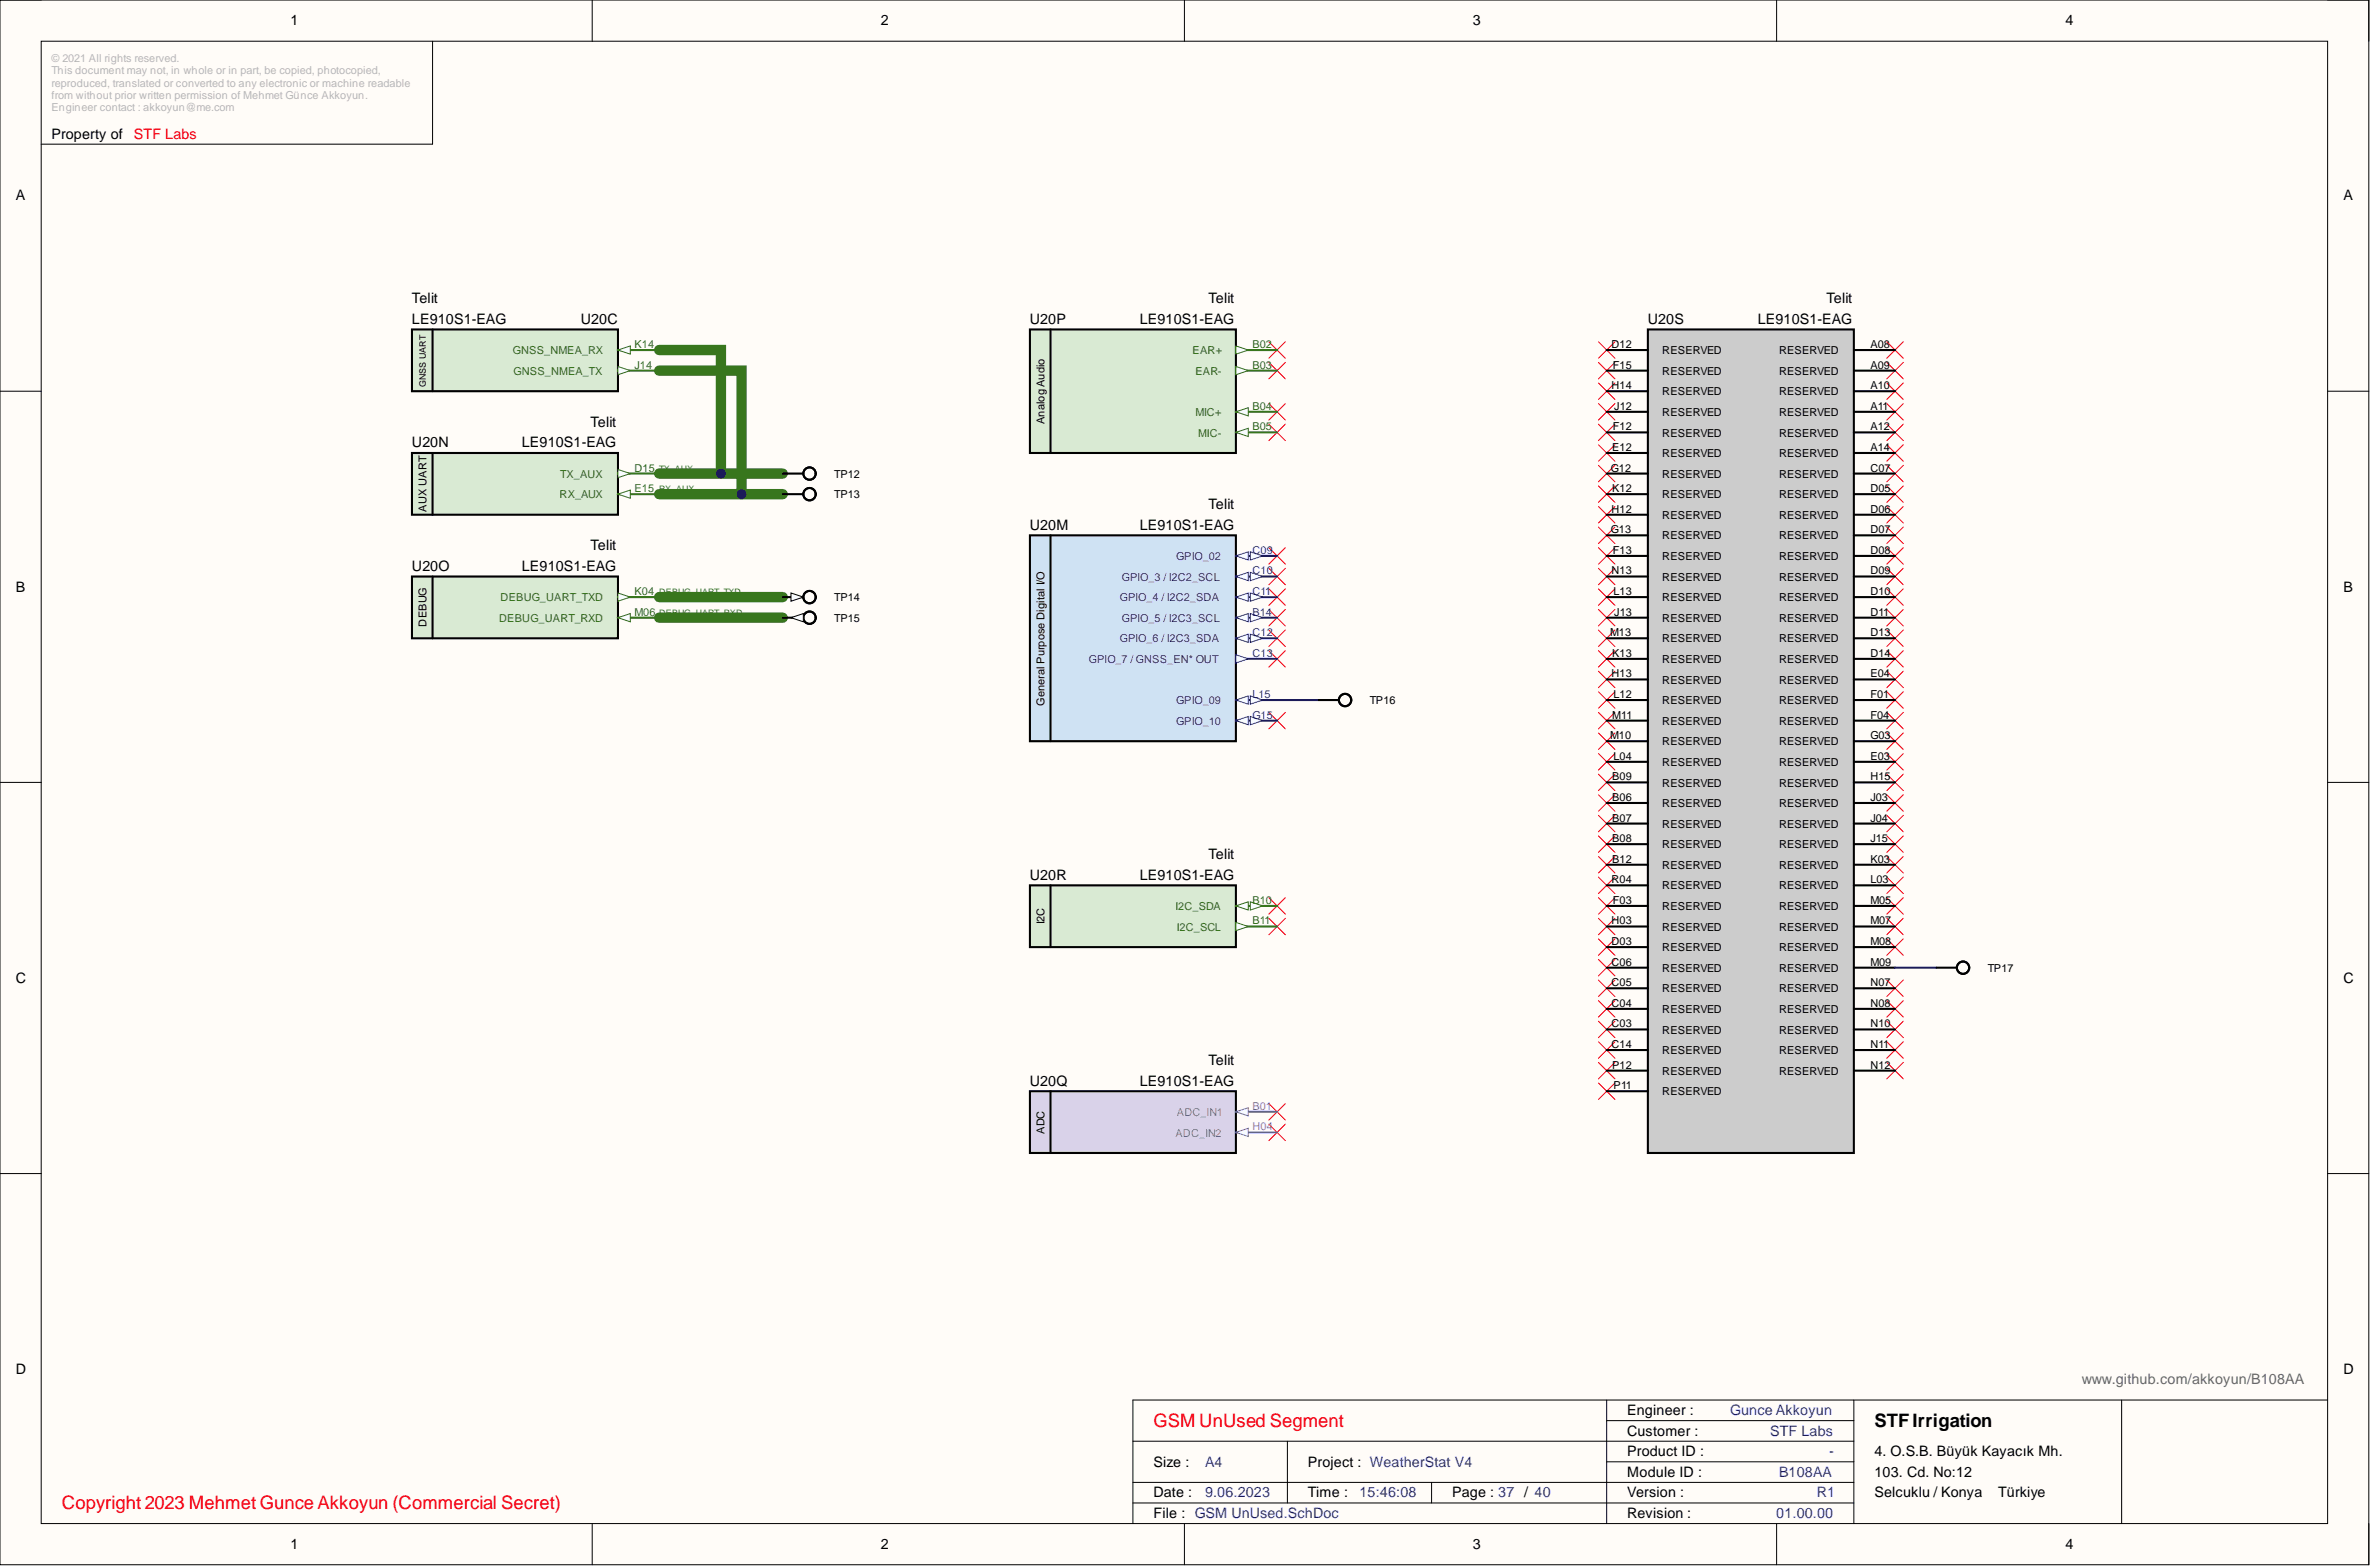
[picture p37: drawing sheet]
<svg xmlns="http://www.w3.org/2000/svg" width="292mm" height="193mm" viewBox="0 0 292 193" stroke-linecap="round" stroke-linejoin="round" font-family="sans-serif">
<defs><g id="words">
<g font-size="2.3" fill="#f00">
<text x="142.1" y="175.7">GSM UnUsed Segment</text>
<text x="7.6" y="185.8">Copyright 2023 Mehmet Gunce Akkoyun (Commercial Secret)</text>
</g>
<text font-size="2.3" x="230.9" y="175.7">STFIrrigation</text>
<g font-size="1.8">
<text x="35.8" y="3.1">1</text>
<text x="108.5" y="3.1">2</text>
<text x="181.4" y="3.1">3</text>
<text x="254.4" y="3.1">4</text>
<text x="6.3" y="17.1">Property of</text>
<text x="1.9" y="24.7">A</text>
<text x="288.7" y="24.7">A</text>
<text x="50.8" y="39.9">LE910S1-EAG</text>
<text x="50.8" y="37.4">Telit</text>
<text x="71.6" y="39.9">U20C</text>
<text x="126.9" y="39.9">U20P</text>
<text x="140.4" y="39.9">LE910S1-EAG</text>
<text x="148.9" y="37.4">Telit</text>
<text x="203" y="39.9">U20S</text>
<text x="216.5" y="39.9">LE910S1-EAG</text>
<text x="225" y="37.4">Telit</text>
<text x="72.7" y="52.6">Telit</text>
<text x="50.8" y="55.1">U20N</text>
<text x="64.3" y="55.1">LE910S1-EAG</text>
<text x="126.9" y="65.2">U20M</text>
<text x="140.4" y="65.2">LE910S1-EAG</text>
<text x="148.9" y="62.7">Telit</text>
<text x="50.8" y="70.3">U20O</text>
<text x="64.3" y="70.3">LE910S1-EAG</text>
<text x="72.7" y="67.8">Telit</text>
<text x="1.9" y="72.9">B</text>
<text x="288.7" y="72.9">B</text>
<text x="148.9" y="105.8">Telit</text>
<text x="126.9" y="108.3">U20R</text>
<text x="140.4" y="108.3">LE910S1-EAG</text>
<text x="1.9" y="121">C</text>
<text x="288.7" y="121">C</text>
<text x="148.9" y="131.2">Telit</text>
<text x="126.9" y="133.7">U20Q</text>
<text x="140.4" y="133.7">LE910S1-EAG</text>
<text x="1.9" y="169.2">D</text>
<text x="288.7" y="169.2">D</text>
<text x="200.5" y="174.3">Engineer :</text>
<text x="200.5" y="176.8">Customer :</text>
<text x="200.5" y="179.3">Product ID :</text>
<text x="230.9" y="179.3">4. O.S.B. Büyük Kayacık Mh.</text>
<text x="142.1" y="184.4">Date :</text>
<text x="142.1" y="180.6">Size :</text>
<text x="161.1" y="184.4">Time :</text>
<text x="161.1" y="180.6">Project : WeatherStat V4</text>
<text x="178.9" y="184.4">Page : 37 / 40</text>
<text x="200.5" y="181.9">Module ID :</text>
<text x="200.5" y="184.4">Version :</text>
<text x="230.9" y="181.9">103. Cd. No:12</text>
<text x="230.9" y="184.4">Selcuklu / Konya</text>
<text x="246.2" y="184.4">Türkiye</text>
<text x="35.8" y="190.7">1</text>
<text x="108.5" y="190.7">2</text>
<text x="142.1" y="186.9">File : GSM UnUsed.SchDoc</text>
<text x="181.4" y="190.7">3</text>
<text x="200.5" y="186.9">Revision :</text>
<text x="254.4" y="190.7">4</text>
</g>
<text font-size="1.8" fill="#f00" x="16.5" y="17.1">STF Labs</text>
<text font-size="1.8" fill="#666" x="256.5" y="170.5">www.github.com/akkoyun/B108AA</text>
<g font-size="1.8" fill="#00f">
<text x="213.2" y="174.3">Gunce Akkoyun</text>
<text x="218.1" y="176.8">STF Labs</text>
<text x="225.3" y="179.3">-</text>
<text x="148.5" y="184.4">9.06.2023</text>
<text x="148.5" y="180.6">A4</text>
<text x="167.5" y="184.4">15:46:08</text>
<text x="219.2" y="181.9">B108AA</text>
<text x="223.8" y="184.4">R1</text>
<text x="218.8" y="186.9">01.00.00</text>
</g>
<g font-size="1.4" fill="#b7b7b7">
<text x="6.3" y="7.6">© 2021 All rights reserved.</text>
<text x="6.3" y="9.1">This document may not, in whole or in part, be copied, photocopied,</text>
<text x="6.3" y="10.7">reproduced, translated or converted to any electronic or machine readable</text>
<text x="6.3" y="12.2">from without prior written permission of Mehmet Günce Akkoyun.</text>
<text x="6.3" y="13.7">Engineer contact : akkoyun@me.com</text>
</g>
<g font-size="1.4" fill="#38761d">
<text x="63.2" y="43.6">GNSS_NMEA_RX</text>
<text x="63.3" y="46.1">GNSS_NMEA_TX</text>
<text x="78.2" y="45.4">J14</text>
<text x="78.2" y="42.9">K14</text>
<text x="146.9" y="43.6">EAR+</text>
<text x="147.3" y="46.1">EAR-</text>
<text x="154.3" y="42.9">B02</text>
<text x="154.3" y="45.4">B03</text>
<text x="147.3" y="51.2">MIC+</text>
<text x="147.6" y="53.8">MIC-</text>
<text x="154.3" y="50.5">B04</text>
<text x="154.3" y="53">B05</text>
<text x="69" y="58.8">TX_AUX</text>
<text x="78.2" y="58.1">D15</text>
<text x="68.9" y="61.4">RX_AUX</text>
<text x="78.2" y="60.6">E15</text>
<text x="61.5" y="76.6">DEBUG_UART_RXD</text>
<text x="61.7" y="74">DEBUG_UART_TXD</text>
<text x="78.2" y="73.3">K04</text>
<text x="78.2" y="75.8">M06</text>
<text x="144.8" y="112.1">I2C_SDA</text>
<text x="154.3" y="113.8">B11</text>
<text x="154.3" y="111.3">B10</text>
<text x="145" y="114.6">I2C_SCL</text>
</g>
<g font-size="1.4">
<text x="198.5" y="42.9">D12</text>
<text x="198.5" y="47.9">H14</text>
<text x="198.7" y="45.4">F15</text>
<text x="204.8" y="43.6">RESERVED</text>
<text x="204.8" y="46.1">RESERVED</text>
<text x="219.2" y="46.1">RESERVED</text>
<text x="219.2" y="43.6">RESERVED</text>
<text x="230.4" y="45.4">A09</text>
<text x="230.4" y="42.9">A08</text>
<text x="230.4" y="47.9">A10</text>
<text x="198.7" y="53">F12</text>
<text x="198.9" y="50.5">J12</text>
<text x="204.8" y="48.7">RESERVED</text>
<text x="204.8" y="51.2">RESERVED</text>
<text x="204.8" y="53.8">RESERVED</text>
<text x="219.2" y="48.7">RESERVED</text>
<text x="219.2" y="51.2">RESERVED</text>
<text x="219.2" y="53.8">RESERVED</text>
<text x="230.4" y="50.5">A11</text>
<text x="230.4" y="53">A12</text>
<text x="102.8" y="58.8">TP12</text>
<text x="198.4" y="58.1">G12</text>
<text x="198.6" y="55.5">E12</text>
<text x="204.8" y="56.3">RESERVED</text>
<text x="204.8" y="58.8">RESERVED</text>
<text x="219.2" y="58.8">RESERVED</text>
<text x="219.2" y="56.3">RESERVED</text>
<text x="230.4" y="58.1">C07</text>
<text x="230.4" y="55.5">A14</text>
<text x="102.8" y="61.4">TP13</text>
<text x="198.4" y="65.7">G13</text>
<text x="198.5" y="63.1">H12</text>
<text x="198.6" y="60.6">K12</text>
<text x="204.8" y="61.4">RESERVED</text>
<text x="204.8" y="63.9">RESERVED</text>
<text x="219.2" y="61.4">RESERVED</text>
<text x="219.2" y="63.9">RESERVED</text>
<text x="230.4" y="60.6">D05</text>
<text x="230.4" y="63.1">D06</text>
<text x="230.4" y="65.7">D07</text>
<text x="198.5" y="70.7">N13</text>
<text x="198.7" y="68.2">F13</text>
<text x="204.8" y="69">RESERVED</text>
<text x="204.8" y="66.4">RESERVED</text>
<text x="204.8" y="71.5">RESERVED</text>
<text x="219.2" y="66.4">RESERVED</text>
<text x="219.2" y="69">RESERVED</text>
<text x="219.2" y="71.5">RESERVED</text>
<text x="230.4" y="68.2">D08</text>
<text x="230.4" y="70.7">D09</text>
<text x="102.8" y="74">TP14</text>
<text x="102.8" y="76.6">TP15</text>
<text x="198.8" y="73.3">L13</text>
<text x="198.9" y="75.8">J13</text>
<text x="204.8" y="76.6">RESERVED</text>
<text x="204.8" y="74">RESERVED</text>
<text x="219.2" y="74">RESERVED</text>
<text x="219.2" y="76.6">RESERVED</text>
<text x="230.4" y="73.3">D10</text>
<text x="230.4" y="75.8">D11</text>
<text x="198.4" y="78.3">M13</text>
<text x="198.5" y="83.4">H13</text>
<text x="198.6" y="80.9">K13</text>
<text x="204.8" y="81.6">RESERVED</text>
<text x="204.8" y="79.1">RESERVED</text>
<text x="219.2" y="81.6">RESERVED</text>
<text x="219.2" y="79.1">RESERVED</text>
<text x="230.4" y="80.9">D14</text>
<text x="230.4" y="78.3">D13</text>
<text x="230.4" y="83.4">E04</text>
<text x="168.8" y="86.7">TP16</text>
<text x="198.6" y="88.5">M11</text>
<text x="198.8" y="86">L12</text>
<text x="204.8" y="84.2">RESERVED</text>
<text x="204.8" y="86.7">RESERVED</text>
<text x="204.8" y="89.2">RESERVED</text>
<text x="219.2" y="86.7">RESERVED</text>
<text x="219.2" y="84.2">RESERVED</text>
<text x="219.2" y="89.2">RESERVED</text>
<text x="230.4" y="86">F01</text>
<text x="230.4" y="88.5">F04</text>
<text x="198.4" y="91">M10</text>
<text x="198.8" y="93.6">L04</text>
<text x="204.8" y="91.8">RESERVED</text>
<text x="204.8" y="94.3">RESERVED</text>
<text x="219.2" y="94.3">RESERVED</text>
<text x="219.2" y="91.8">RESERVED</text>
<text x="230.4" y="93.6">E03</text>
<text x="230.4" y="91">G03</text>
<text x="198.6" y="96.1">B09</text>
<text x="198.6" y="98.6">B06</text>
<text x="198.6" y="101.2">B07</text>
<text x="204.8" y="96.9">RESERVED</text>
<text x="204.8" y="99.4">RESERVED</text>
<text x="204.8" y="101.9">RESERVED</text>
<text x="219.2" y="96.9">RESERVED</text>
<text x="219.2" y="99.4">RESERVED</text>
<text x="219.2" y="101.9">RESERVED</text>
<text x="230.4" y="96.1">H15</text>
<text x="230.4" y="98.6">J03</text>
<text x="230.4" y="101.2">J04</text>
<text x="198.6" y="103.7">B08</text>
<text x="198.6" y="106.2">B12</text>
<text x="204.8" y="104.5">RESERVED</text>
<text x="204.8" y="107">RESERVED</text>
<text x="219.2" y="104.5">RESERVED</text>
<text x="219.2" y="107">RESERVED</text>
<text x="230.4" y="103.7">J15</text>
<text x="230.4" y="106.2">K03</text>
<text x="198.5" y="108.8">R04</text>
<text x="198.5" y="113.8">H03</text>
<text x="198.7" y="111.3">F03</text>
<text x="204.8" y="112.1">RESERVED</text>
<text x="204.8" y="109.5">RESERVED</text>
<text x="219.2" y="109.5">RESERVED</text>
<text x="219.2" y="112.1">RESERVED</text>
<text x="230.4" y="108.8">L03</text>
<text x="230.4" y="113.8">M07</text>
<text x="230.4" y="111.3">M05</text>
<text x="198.5" y="118.9">C06</text>
<text x="198.5" y="116.4">D03</text>
<text x="204.8" y="119.7">RESERVED</text>
<text x="204.8" y="117.1">RESERVED</text>
<text x="204.8" y="114.6">RESERVED</text>
<text x="219.2" y="114.6">RESERVED</text>
<text x="219.2" y="117.1">RESERVED</text>
<text x="219.2" y="119.7">RESERVED</text>
<text x="230.4" y="116.4">M08</text>
<text x="230.4" y="118.9">M09</text>
<text x="244.9" y="119.7">TP17</text>
<text x="198.5" y="124">C04</text>
<text x="198.5" y="121.4">C05</text>
<text x="204.8" y="124.7">RESERVED</text>
<text x="204.8" y="122.2">RESERVED</text>
<text x="219.2" y="124.7">RESERVED</text>
<text x="219.2" y="122.2">RESERVED</text>
<text x="230.4" y="124">N08</text>
<text x="230.4" y="121.4">N07</text>
<text x="198.5" y="126.5">C03</text>
<text x="198.5" y="129.1">C14</text>
<text x="198.6" y="131.6">P12</text>
<text x="204.8" y="127.3">RESERVED</text>
<text x="204.8" y="129.8">RESERVED</text>
<text x="219.2" y="127.3">RESERVED</text>
<text x="219.2" y="129.8">RESERVED</text>
<text x="230.4" y="126.5">N10</text>
<text x="230.4" y="129.1">N11</text>
<text x="230.4" y="131.6">N12</text>
<text x="198.8" y="134.1">P11</text>
<text x="204.8" y="134.9">RESERVED</text>
<text x="204.8" y="132.4">RESERVED</text>
<text x="219.2" y="132.4">RESERVED</text>
</g>
<g font-size="1.4" fill="#00f">
<text x="138.2" y="71.5">GPIO_3 / I2C2_SCL</text>
<text x="144.9" y="69">GPIO_02</text>
<text x="154.3" y="68.2">C09</text>
<text x="154.3" y="70.7">C10</text>
<text x="138" y="74">GPIO_4 / I2C2_SDA</text>
<text x="138.2" y="76.6">GPIO_5 / I2C3_SCL</text>
<text x="154.3" y="73.3">C11</text>
<text x="154.3" y="75.8">B14</text>
<text x="134.2" y="81.6">GPIO_7 / GNSS_EN* OUT</text>
<text x="138" y="79.1">GPIO_6 / I2C3_SDA</text>
<text x="154.3" y="78.3">C12</text>
<text x="154.3" y="80.9">C13</text>
<text x="144.9" y="86.7">GPIO_09</text>
<text x="144.9" y="89.2">GPIO_10</text>
<text x="154.3" y="86">L15</text>
<text x="154.3" y="88.5">G15</text>
</g>
<g font-size="1.4" fill="#90f">
<text x="145" y="137.4">ADC_IN1</text>
<text x="154.3" y="136.7">B01</text>
<text x="144.8" y="140">ADC_IN2</text>
<text x="154.3" y="139.2">H04</text>
</g>
<g font-size="1.3">
<text x="128.7" y="52.2" transform="rotate(-90 128.7 52.2)">Analog Audio</text>
<text x="52.5" y="63.1" transform="rotate(-90 52.5 63.1)">AUX UART</text>
<text x="52.5" y="77.2" transform="rotate(-90 52.5 77.2)">DEBUG</text>
<text x="128.7" y="86.9" transform="rotate(-90 128.7 86.9)">General Purpose Digital I/O</text>
<text x="128.7" y="113.8" transform="rotate(-90 128.7 113.8)">I2C</text>
<text x="128.7" y="139.6" transform="rotate(-90 128.7 139.6)">ADC</text>
</g>
<text font-size="1.1" x="52.4" y="47.7" transform="rotate(-90 52.4 47.7)">GNSS UART</text>
<g font-size="1.1" fill="#38761d">
<text x="81.2" y="58.1">TX_AUX</text>
<text x="81.2" y="60.6">RX_AUX</text>
<text x="81.2" y="73.3">DEBUG_UART_TXD</text>
<text x="81.2" y="75.8">DEBUG_UART_RXD</text>
</g>
</g></defs>
<path d="M0 0h291.8v192.7h-291.8z" fill-rule="evenodd" fill="#fffcf8"/>
<path d="M0 0h291.8v192.7h-291.8z" fill="none" stroke="#000" stroke-width=".12"/>
<path d="M5.1 5.1h281.7v182.5h-281.7z" fill-rule="evenodd" fill="#fffcf8"/>
<g fill="none" stroke="#000" stroke-width=".12">
<path d="M0 0h5.1M5.1 5.1h281.7v182.5h-281.7zM53.3 5.1v12.7h-48.2M73 0v5.1M145.9 0v5.1M218.9 0v5.1M286.8 0h5v5.1M0 48.2h5.1M286.8 48.2h5M0 96.3h5.1M286.8 96.3h5M0 144.5h5.1"/>
<path d="M286.8 144.5h5M139.6 177.5h88.8M158.6 177.5v7.6M197.9 174.9h30.5M197.9 172.4v15.2M228.4 172.4v15.2M261.4 172.4v15.2M286.8 172.4h-147.2v15.2M73 187.6v5.1M139.6 182.6h88.8M139.6 185.1h88.8M145.9 187.6v5.1"/>
<path d="M176.4 182.6v2.5M197.9 180h30.5M218.9 187.6v5.1M291.8 187.6v5.1"/>
</g>
<path d="M81.2 58.3h15.2M81.2 43.1h7.6v15.2M81.2 45.6h10.2v15.3M81.2 60.9h15.2M81.2 73.5h15.2M81.2 76.1h15.2" fill="none" stroke="#38761d" stroke-width="1.3"/>
<g fill="none" stroke="#f00" stroke-width=".12">
<path d="M156.3 42.1l2.1 2M156.3 44.6l2.1 2.1M156.3 49.7l2.1 2M156.3 52.2l2.1 2.1M158.4 42.1l-2.1 2M158.4 44.6l-2.1 2.1M158.4 49.7l-2.1 2M158.4 52.2l-2.1 2.1M196.9 42.1l2.1 2M196.9 44.6l2.1 2.1M196.9 47.2l2.1 2M196.9 49.7l2.1 2"/>
<path d="M196.9 52.2l2.1 2.1M196.9 54.8l2.1 2M196.9 57.3l2.1 2M196.9 59.8l2.1 2.1M199 42.1l-2.1 2M199 44.6l-2.1 2.1M199 47.2l-2.1 2M199 49.7l-2.1 2M199 52.2l-2.1 2.1M199 54.8l-2.1 2M199 57.3l-2.1 2M199 59.8l-2.1 2.1"/>
<path d="M232.4 57.3l2.1 2M232.4 59.8l2.1 2.1M232.4 44.6l2.1 2.1M232.4 47.2l2.1 2M232.4 49.7l2.1 2M232.4 52.2l2.1 2.1M232.4 54.8l2.1 2M232.4 42.1l2.1 2M234.5 57.3l-2.1 2M234.5 59.8l-2.1 2.1M234.5 44.6l-2.1 2.1M234.5 47.2l-2.1 2"/>
<path d="M234.5 49.7l-2.1 2M234.5 52.2l-2.1 2.1M234.5 54.8l-2.1 2M234.5 42.1l-2.1 2M156.3 67.4l2.1 2.1M156.3 70l2.1 2M156.3 72.5l2.1 2M156.3 75.1l2.1 2M156.3 77.6l2.1 2M158.4 67.4l-2.1 2.1M158.4 70l-2.1 2M158.4 72.5l-2.1 2"/>
<path d="M158.4 75.1l-2.1 2M158.4 77.6l-2.1 2M196.9 62.4l2.1 2M196.9 64.9l2.1 2M196.9 67.4l2.1 2.1M196.9 70l2.1 2M196.9 72.5l2.1 2M196.9 75.1l2.1 2M196.9 77.6l2.1 2M199 62.4l-2.1 2M199 64.9l-2.1 2M199 67.4l-2.1 2.1"/>
<path d="M199 70l-2.1 2M199 72.5l-2.1 2M199 75.1l-2.1 2M199 77.6l-2.1 2M232.4 70l2.1 2M232.4 72.5l2.1 2M232.4 75.1l2.1 2M232.4 77.6l2.1 2M232.4 62.4l2.1 2M232.4 64.9l2.1 2M232.4 67.4l2.1 2.1M234.5 70l-2.1 2"/>
<path d="M234.5 72.5l-2.1 2M234.5 75.1l-2.1 2M234.5 77.6l-2.1 2M234.5 62.4l-2.1 2M234.5 64.9l-2.1 2M234.5 67.4l-2.1 2.1M156.3 80.1l2.1 2.1M156.3 87.7l2.1 2.1M158.4 80.1l-2.1 2.1M158.4 87.7l-2.1 2.1M196.9 80.1l2.1 2.1M196.9 82.7l2.1 2"/>
<path d="M196.9 85.2l2.1 2M196.9 87.7l2.1 2.1M196.9 90.3l2.1 2M196.9 92.8l2.1 2M196.9 95.3l2.1 2.1M196.9 97.9l2.1 2M199 80.1l-2.1 2.1M199 82.7l-2.1 2M199 85.2l-2.1 2M199 87.7l-2.1 2.1M199 90.3l-2.1 2M199 92.8l-2.1 2"/>
<path d="M199 95.3l-2.1 2.1M199 97.9l-2.1 2M232.4 95.3l2.1 2.1M232.4 97.9l2.1 2M232.4 82.7l2.1 2M232.4 85.2l2.1 2M232.4 87.7l2.1 2.1M232.4 90.3l2.1 2M232.4 92.8l2.1 2M232.4 80.1l2.1 2.1M234.5 95.3l-2.1 2.1M234.5 97.9l-2.1 2"/>
<path d="M234.5 82.7l-2.1 2M234.5 85.2l-2.1 2M234.5 87.7l-2.1 2.1M234.5 90.3l-2.1 2M234.5 92.8l-2.1 2M234.5 80.1l-2.1 2.1M156.3 110.5l2.1 2.1M156.3 113.1l2.1 2M158.4 110.5l-2.1 2.1M158.4 113.1l-2.1 2M196.9 100.4l2.1 2M196.9 102.9l2.1 2.1"/>
<path d="M196.9 105.5l2.1 2M196.9 108l2.1 2M196.9 110.5l2.1 2.1M196.9 113.1l2.1 2M196.9 115.6l2.1 2M196.9 118.2l2.1 2M199 100.4l-2.1 2M199 102.9l-2.1 2.1M199 105.5l-2.1 2M199 108l-2.1 2M199 110.5l-2.1 2.1M199 113.1l-2.1 2"/>
<path d="M199 115.6l-2.1 2M199 118.2l-2.1 2M232.4 108l2.1 2M232.4 110.5l2.1 2.1M232.4 113.1l2.1 2M232.4 115.6l2.1 2M232.4 100.4l2.1 2M232.4 102.9l2.1 2.1M232.4 105.5l2.1 2M234.5 108l-2.1 2M234.5 110.5l-2.1 2.1M234.5 113.1l-2.1 2"/>
<path d="M234.5 115.6l-2.1 2M234.5 100.4l-2.1 2M234.5 102.9l-2.1 2.1M234.5 105.5l-2.1 2M156.3 135.9l2.1 2M156.3 138.4l2.1 2.1M158.4 135.9l-2.1 2M158.4 138.4l-2.1 2.1M196.9 120.7l2.1 2M196.9 123.2l2.1 2.1M196.9 125.8l2.1 2M196.9 128.3l2.1 2"/>
<path d="M196.9 130.8l2.1 2.1M196.9 133.4l2.1 2M199 120.7l-2.1 2M199 123.2l-2.1 2.1M199 125.8l-2.1 2M199 128.3l-2.1 2M199 130.8l-2.1 2.1M199 133.4l-2.1 2M232.4 120.7l2.1 2M232.4 123.2l2.1 2.1M232.4 125.8l2.1 2M232.4 128.3l2.1 2"/>
<path d="M232.4 130.8l2.1 2.1M234.5 120.7l-2.1 2M234.5 123.2l-2.1 2.1M234.5 125.8l-2.1 2M234.5 128.3l-2.1 2M234.5 130.8l-2.1 2.1"/>
</g>
<path d="M126.9 40.6h25.4v15.2h-25.4z" fill-rule="evenodd" fill="#d9ead3"/>
<path d="M126.9 40.6h25.4v15.2h-25.4z" fill="none" stroke="#000" stroke-width=".25"/>
<path d="M152.3 43.1h5" fill="none" stroke="#38761d" stroke-width=".25"/>
<path d="M152.3 42.6l1.5 .5-1.5 .5z" fill="#f8fcff"/>
<path d="M152.3 42.6l1.5 .5-1.5 .5z" fill="none" stroke="#38761d" stroke-width=".12"/>
<path d="M152.3 45.6h5" fill="none" stroke="#38761d" stroke-width=".25"/>
<path d="M152.3 45.1l1.5 .5-1.5 .5z" fill="#f8fcff"/>
<path d="M152.3 45.1l1.5 .5-1.5 .5z" fill="none" stroke="#38761d" stroke-width=".12"/>
<path d="M152.3 50.7h5" fill="none" stroke="#38761d" stroke-width=".25"/>
<path d="M152.3 50.7l1.5-.5v1z" fill="#f8fcff"/>
<path d="M152.3 50.7l1.5-.5v1z" fill="none" stroke="#38761d" stroke-width=".12"/>
<path d="M152.3 53.2h5" fill="none" stroke="#38761d" stroke-width=".25"/>
<path d="M152.3 53.2l1.5-.5v1.1z" fill="#f8fcff"/>
<path d="M152.3 53.2l1.5-.5v1.1z" fill="none" stroke="#38761d" stroke-width=".12"/>
<path d="M129.4 40.6v15.2" fill="none" stroke="#000" stroke-width=".25"/>
<path d="M126.9 65.9h25.4v25.4h-25.4z" fill-rule="evenodd" fill="#cfe2f3"/>
<path d="M126.9 65.9h25.4v25.4h-25.4zM129.4 65.9v25.4" fill="none" stroke="#000" stroke-width=".25"/>
<path d="M152.3 68.5h5" fill="none" stroke="#00f" stroke-width=".25"/>
<path d="M152.3 68.5l1.5-.5v1z" fill="#f8fcff"/>
<path d="M152.3 68.5l1.5-.5v1z" fill="none" stroke="#00f" stroke-width=".12"/>
<path d="M154 68l1.6 .5-1.6 .5z" fill="#f8fcff"/>
<path d="M154 68l1.6 .5-1.6 .5z" fill="none" stroke="#00f" stroke-width=".12"/>
<path d="M152.3 71h5" fill="none" stroke="#00f" stroke-width=".25"/>
<path d="M152.3 71l1.5-.5v1z" fill="#f8fcff"/>
<path d="M152.3 71l1.5-.5v1z" fill="none" stroke="#00f" stroke-width=".12"/>
<path d="M154 70.5l1.6 .5-1.6 .5z" fill="#f8fcff"/>
<path d="M154 70.5l1.6 .5-1.6 .5z" fill="none" stroke="#00f" stroke-width=".12"/>
<path d="M152.3 73.5h5" fill="none" stroke="#00f" stroke-width=".25"/>
<path d="M152.3 73.5l1.5-.5v1z" fill="#f8fcff"/>
<path d="M152.3 73.5l1.5-.5v1z" fill="none" stroke="#00f" stroke-width=".12"/>
<path d="M154 73l1.6 .5-1.6 .5z" fill="#f8fcff"/>
<path d="M154 73l1.6 .5-1.6 .5z" fill="none" stroke="#00f" stroke-width=".12"/>
<path d="M152.3 76.1h5" fill="none" stroke="#00f" stroke-width=".25"/>
<path d="M152.3 76.1l1.5-.5v1z" fill="#f8fcff"/>
<path d="M152.3 76.1l1.5-.5v1z" fill="none" stroke="#00f" stroke-width=".12"/>
<path d="M154 75.6l1.6 .5-1.6 .5z" fill="#f8fcff"/>
<path d="M154 75.6l1.6 .5-1.6 .5z" fill="none" stroke="#00f" stroke-width=".12"/>
<path d="M152.3 78.6h5" fill="none" stroke="#00f" stroke-width=".25"/>
<path d="M152.3 78.6l1.5-.5v1z" fill="#f8fcff"/>
<path d="M152.3 78.6l1.5-.5v1z" fill="none" stroke="#00f" stroke-width=".12"/>
<path d="M154 78.1l1.6 .5-1.6 .5z" fill="#f8fcff"/>
<path d="M154 78.1l1.6 .5-1.6 .5z" fill="none" stroke="#00f" stroke-width=".12"/>
<path d="M152.3 81.1h5" fill="none" stroke="#00f" stroke-width=".25"/>
<path d="M152.3 80.6l1.5 .5-1.5 .5z" fill="#f8fcff"/>
<path d="M152.3 80.6l1.5 .5-1.5 .5z" fill="none" stroke="#00f" stroke-width=".12"/>
<path d="M152.3 86.2h5" fill="none" stroke="#00f" stroke-width=".25"/>
<path d="M152.3 86.2l1.5-.5v1z" fill="#f8fcff"/>
<path d="M152.3 86.2l1.5-.5v1z" fill="none" stroke="#00f" stroke-width=".12"/>
<path d="M154 85.7l1.6 .5-1.6 .5z" fill="#f8fcff"/>
<path d="M154 85.7l1.6 .5-1.6 .5z" fill="none" stroke="#00f" stroke-width=".12"/>
<path d="M152.3 88.7h5" fill="none" stroke="#00f" stroke-width=".25"/>
<path d="M152.3 88.7l1.5-.5v1z" fill="#f8fcff"/>
<path d="M152.3 88.7l1.5-.5v1z" fill="none" stroke="#00f" stroke-width=".12"/>
<path d="M154 88.2l1.6 .5-1.6 .5z" fill="#f8fcff"/>
<path d="M154 88.2l1.6 .5-1.6 .5z" fill="none" stroke="#00f" stroke-width=".12"/>
<path d="M126.9 109h25.4v7.6h-25.4z" fill-rule="evenodd" fill="#d9ead3"/>
<path d="M126.9 109h25.4v7.6h-25.4zM129.4 109v7.6" fill="none" stroke="#000" stroke-width=".25"/>
<path d="M152.3 114.1h5" fill="none" stroke="#38761d" stroke-width=".25"/>
<path d="M152.3 113.6l1.5 .5-1.5 .5z" fill="#f8fcff"/>
<path d="M152.3 113.6l1.5 .5-1.5 .5z" fill="none" stroke="#38761d" stroke-width=".12"/>
<path d="M152.3 111.6h5" fill="none" stroke="#38761d" stroke-width=".25"/>
<path d="M152.3 111.6l1.5-.5v1z" fill="#f8fcff"/>
<path d="M152.3 111.6l1.5-.5v1z" fill="none" stroke="#38761d" stroke-width=".12"/>
<path d="M154 111.1l1.6 .5-1.6 .5z" fill="#f8fcff"/>
<path d="M154 111.1l1.6 .5-1.6 .5z" fill="none" stroke="#38761d" stroke-width=".12"/>
<path d="M126.9 134.4h25.4v7.6h-25.4z" fill-rule="evenodd" fill="#d9d2e9"/>
<path d="M126.9 134.4h25.4v7.6h-25.4z" fill="none" stroke="#000" stroke-width=".25"/>
<path d="M152.3 136.9h5" fill="none" stroke="#90f" stroke-width=".25"/>
<path d="M152.3 136.9l1.5-.5v1z" fill="#f8fcff"/>
<path d="M152.3 136.9l1.5-.5v1z" fill="none" stroke="#90f" stroke-width=".12"/>
<path d="M129.4 134.4v7.6" fill="none" stroke="#000" stroke-width=".25"/>
<path d="M152.3 139.4h5" fill="none" stroke="#90f" stroke-width=".25"/>
<path d="M152.3 139.4l1.5-.5v1.1z" fill="#f8fcff"/>
<path d="M152.3 139.4l1.5-.5v1.1z" fill="none" stroke="#90f" stroke-width=".12"/>
<path d="M203 40.6h25.4v101.4h-25.4z" fill-rule="evenodd" fill="#ccc"/>
<g fill="none" stroke="#000" stroke-width=".25">
<path d="M197.9 45.6h5.1M197.9 43.1h5.1M197.9 48.2h5.1M197.9 50.7h5.1M197.9 53.2h5.1M197.9 58.3h5.1M197.9 55.8h5.1M203 40.6h25.4v101.4h-25.4zM228.4 45.6h5.1M228.4 43.1h5.1M228.4 48.2h5.1M228.4 50.7h5.1"/>
<path d="M228.4 53.2h5.1M228.4 58.3h5.1M228.4 55.8h5.1M197.9 68.5h5.1M197.9 65.9h5.1M197.9 76.1h5.1M197.9 73.5h5.1M197.9 78.6h5.1M197.9 71h5.1M197.9 60.9h5.1M197.9 63.4h5.1M228.4 68.5h5.1"/>
<path d="M228.4 65.9h5.1M228.4 76.1h5.1M228.4 73.5h5.1M228.4 78.6h5.1M228.4 71h5.1M228.4 60.9h5.1M228.4 63.4h5.1M197.9 81.1h5.1M197.9 96.3h5.1M197.9 86.2h5.1M197.9 93.8h5.1M197.9 83.7h5.1"/>
<path d="M197.9 98.9h5.1M197.9 88.7h5.1M197.9 91.3h5.1M228.4 81.1h5.1M228.4 96.3h5.1M228.4 86.2h5.1M228.4 93.8h5.1M228.4 83.7h5.1M228.4 98.9h5.1M228.4 88.7h5.1M228.4 91.3h5.1M197.9 104h5.1"/>
<path d="M197.9 119.2h5.1M197.9 116.6h5.1M197.9 111.6h5.1M197.9 106.5h5.1M197.9 109h5.1M197.9 114.1h5.1M197.9 101.4h5.1M228.4 104h5.1M228.4 119.2h5.1M228.4 116.6h5.1M228.4 111.6h5.1M228.4 106.5h5.1"/>
<path d="M228.4 109h5.1M228.4 114.1h5.1M228.4 101.4h5.1M197.9 126.8h5.1M197.9 124.2h5.1M197.9 121.7h5.1M197.9 129.3h5.1M197.9 131.8h5.1M197.9 134.4h5.1M228.4 126.8h5.1M228.4 124.2h5.1M228.4 121.7h5.1"/>
<path d="M228.4 129.3h5.1M228.4 131.8h5.1"/>
</g>
<path d="M50.8 40.6h25.3v7.6h-25.3z" fill-rule="evenodd" fill="#d9ead3"/>
<path d="M50.8 40.6h25.3v7.6h-25.3z" fill="none" stroke="#000" stroke-width=".25"/>
<path d="M76.1 45.6h5.1" fill="none" stroke="#38761d" stroke-width=".25"/>
<path d="M76.1 45.1l1.6 .5-1.6 .5z" fill="#f8fcff"/>
<path d="M76.1 45.1l1.6 .5-1.6 .5z" fill="none" stroke="#38761d" stroke-width=".12"/>
<path d="M76.1 43.1h5.1" fill="none" stroke="#38761d" stroke-width=".25"/>
<path d="M76.1 43.1l1.6-.5v1z" fill="#f8fcff"/>
<path d="M76.1 43.1l1.6-.5v1z" fill="none" stroke="#38761d" stroke-width=".12"/>
<path d="M53.3 40.6v7.6" fill="none" stroke="#000" stroke-width=".25"/>
<path d="M50.8 55.8h25.3v7.6h-25.3z" fill-rule="evenodd" fill="#d9ead3"/>
<path d="M50.8 55.8h25.3v7.6h-25.3z" fill="none" stroke="#000" stroke-width=".25"/>
<path d="M76.1 58.3h5.1" fill="none" stroke="#38761d" stroke-width=".25"/>
<path d="M76.1 57.8l1.6 .5-1.6 .5z" fill="#f8fcff"/>
<path d="M76.1 57.8l1.6 .5-1.6 .5z" fill="none" stroke="#38761d" stroke-width=".12"/>
<path d="M76.1 60.9h5.1" fill="none" stroke="#38761d" stroke-width=".25"/>
<path d="M76.1 60.9l1.6-.6v1.1z" fill="#f8fcff"/>
<path d="M76.1 60.9l1.6-.6v1.1z" fill="none" stroke="#38761d" stroke-width=".12"/>
<path d="M53.3 55.8v7.6" fill="none" stroke="#000" stroke-width=".25"/>
<path d="M50.8 71h25.3v7.6h-25.3z" fill-rule="evenodd" fill="#d9ead3"/>
<path d="M50.8 71h25.3v7.6h-25.3z" fill="none" stroke="#000" stroke-width=".25"/>
<path d="M76.1 73.5h5.1" fill="none" stroke="#38761d" stroke-width=".25"/>
<path d="M76.1 73l1.6 .5-1.6 .5z" fill="#f8fcff"/>
<path d="M76.1 73l1.6 .5-1.6 .5z" fill="none" stroke="#38761d" stroke-width=".12"/>
<path d="M76.1 76.1h5.1" fill="none" stroke="#38761d" stroke-width=".25"/>
<path d="M76.1 76.1l1.6-.5v1z" fill="#f8fcff"/>
<path d="M76.1 76.1l1.6-.5v1z" fill="none" stroke="#38761d" stroke-width=".12"/>
<path d="M53.3 71v7.6" fill="none" stroke="#000" stroke-width=".25"/>
<path d="M157.3 86.2h5.1M233.5 119.2h5" fill="none" stroke="#00f" stroke-width=".25"/>
<path d="M81.2 58.3h15.2M81.2 73.5h15.2M81.2 76.1h15.2" fill="none" stroke="#38761d" stroke-width=".25"/>
<circle cx="88.8" cy="58.3" r=".51" fill="#000080"/>
<circle cx="88.8" cy="58.3" r=".51" fill="none" stroke="#000080" stroke-width=".12"/>
<path d="M81.2 60.9h15.2" fill="none" stroke="#38761d" stroke-width=".25"/>
<circle cx="91.4" cy="60.9" r=".51" fill="#000080"/>
<circle cx="91.4" cy="60.9" r=".51" fill="none" stroke="#000080" stroke-width=".12"/>
<path d="M81.2 43.1h7.6v15.2" fill="none" stroke="#38761d" stroke-width=".25"/>
<circle cx="88.8" cy="58.3" r=".51" fill="#000080"/>
<circle cx="88.8" cy="58.3" r=".51" fill="none" stroke="#000080" stroke-width=".12"/>
<path d="M81.2 45.6h10.2v15.3" fill="none" stroke="#38761d" stroke-width=".25"/>
<circle cx="91.4" cy="60.9" r=".51" fill="#000080"/>
<circle cx="91.4" cy="60.9" r=".51" fill="none" stroke="#000080" stroke-width=".12"/>
<g fill="none" stroke="#000" stroke-width=".25">
<path d="M96.4 58.3h2.6M96.4 60.9h2.6M96.4 73.5h2.6M162.4 86.2h2.5"/>
<circle cx="99.7" cy="58.3" r=".76"/>
<circle cx="99.7" cy="73.5" r=".76"/>
<circle cx="99.7" cy="60.9" r=".76"/>
<circle cx="165.7" cy="86.2" r=".76"/>
</g>
<path d="M97.4 73l1.6 .5-1.6 .5z" fill="#f8fcff"/>
<path d="M97.4 73l1.6 .5-1.6 .5z" fill="none" stroke="#000" stroke-width=".12"/>
<g fill="none" stroke="#000" stroke-width=".25">
<path d="M96.4 76.1h2.6"/>
<circle cx="99.7" cy="76.1" r=".76"/>
</g>
<path d="M97.4 76.1l1.6-.5v1z" fill="#f8fcff"/>
<path d="M97.4 76.1l1.6-.5v1z" fill="none" stroke="#000" stroke-width=".12"/>
<g fill="none" stroke="#000" stroke-width=".25">
<path d="M238.5 119.2h2.6"/>
<circle cx="241.8" cy="119.2" r=".76"/>
</g>
<use href="#words"/>
</svg>
